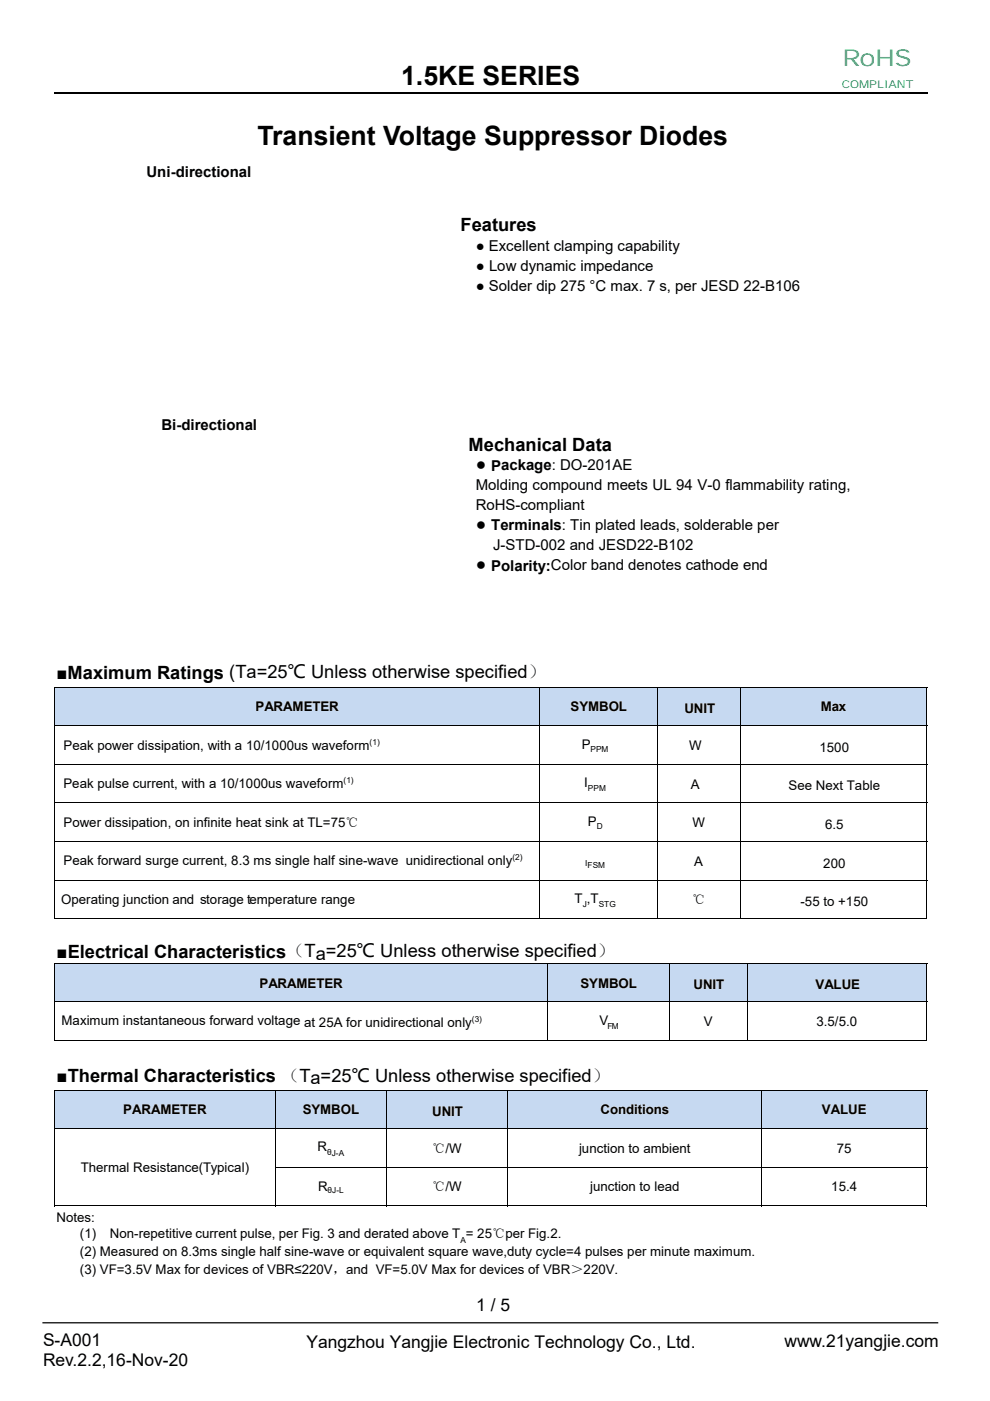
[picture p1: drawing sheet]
<svg xmlns="http://www.w3.org/2000/svg" width="210mm" height="297mm" viewBox="0 0 210 297" stroke-linecap="round" stroke-linejoin="round" font-family="sans-serif">
<defs><g id="words">
<g font-size="5.7">
<text x="85.1" y="18">1.5KE SERIES</text>
<text x="54.6" y="30.6">Transient Voltage Suppressor Diodes</text>
</g>
<text font-size="4.9" fill="#00b050" x="178.7" y="13.9">RoHS</text>
<g font-size="3.9">
<text x="97.7" y="49.1">Features</text>
<text x="99.4" y="95.6">Mechanical Data</text>
<text x="12" y="144">■Maximum Ratings (Ta=25℃ Unless otherwise specified）</text>
<text x="12" y="203.2">■Electrical Characteristics（Ta=25℃ Unless otherwise specified）</text>
<text x="12" y="229.5">■Thermal Characteristics （Ta=25℃ Unless otherwise specified）</text>
</g>
<g font-size="3.7">
<text x="100.9" y="99.7">●</text>
<text x="100.9" y="112.4">●</text>
<text x="100.9" y="120.9">●</text>
<text x="101" y="278">1 / 5</text>
<text x="9.1" y="285.5">S-A001</text>
<text x="65" y="285.7">Yangzhou Yangjie Electronic Technology Co., Ltd.</text>
<text x="166.4" y="285.7">www.21yangjie.com</text>
<text x="9.1" y="289.7">Rev.2.2,16-Nov-20</text>
</g>
<g font-size="3.2">
<text x="31.1" y="37.5">Uni-directional</text>
<text x="100.9" y="53.1">● Excellent clamping capability</text>
<text x="100.9" y="57.4">● Low dynamic impedance</text>
<text x="100.9" y="61.6">● Solder dip 275 °C max. 7 s, per JESD 22-B106</text>
<text x="34.2" y="91.2">Bi-directional</text>
<text x="104.2" y="99.9">Package: DO-201AE</text>
<text x="100.9" y="103.9">Molding compound meets UL 94 V-0 flammability rating,</text>
<text x="100.9" y="108.2">RoHS-compliant</text>
<text x="104.2" y="112.4">Terminals: Tin plated leads, solderable per</text>
<text x="104.6" y="116.6">J-STD-002 and JESD22-B102</text>
<text x="104.2" y="121">Polarity:Color band denotes cathode end</text>
</g>
<g font-size="2.8">
<text x="54.2" y="150.8">PARAMETER</text>
<text x="121" y="150.8">SYMBOL</text>
<text x="145.2" y="151.1">UNIT</text>
<text x="174.1" y="150.8">Max</text>
<text x="13.5" y="158.9">Peak power dissipation, with a 10/1000us waveform</text>
<text x="123.4" y="158.7">P</text>
<text x="146.2" y="159">W</text>
<text x="173.8" y="159.4">1500</text>
<text x="13.5" y="167.1">Peak pulse current, with a 10/1000us waveform</text>
<text x="123.9" y="166.9">I</text>
<text x="146.6" y="167.2">A</text>
<text x="167.2" y="167.6">See Next Table</text>
<text x="13.5" y="175.3">Power dissipation, on infinite heat sink at TL=75℃</text>
<text x="124.7" y="175.1">P</text>
<text x="146.9" y="175.4">W</text>
<text x="175" y="175.7">6.5</text>
<text x="13.5" y="183.5">Peak forward surge current, 8.3 ms single half sine-wave unidirectional only</text>
<text x="147.3" y="183.6">A</text>
<text x="174.6" y="183.9">200</text>
<text x="13" y="191.7">Operating junction and storage temperature range</text>
<text x="121.9" y="191.5">T ,T</text>
<text x="146.8" y="191.8">℃</text>
<text x="169.8" y="192.1">-55 to +150</text>
<text x="55" y="209.4">PARAMETER</text>
<text x="123.1" y="209.4">SYMBOL</text>
<text x="147.1" y="209.7">UNIT</text>
<text x="173" y="209.7">VALUE</text>
<text x="13.1" y="217.3">Maximum instantaneous forward voltage at 25A for unidirectional only</text>
<text x="127.1" y="217.2">V</text>
<text x="149.3" y="217.5">V</text>
<text x="173.2" y="217.5">3.5/5.0</text>
<text x="26.1" y="236.3">PARAMETER</text>
<text x="64.2" y="236.3">SYMBOL</text>
<text x="91.7" y="236.6">UNIT</text>
<text x="127.4" y="236.2">Conditions</text>
<text x="174.3" y="236.2">VALUE</text>
<text x="67.4" y="244.1">R</text>
<text x="91.7" y="244.4">℃/W</text>
<text x="122.8" y="244.4">junction to ambient</text>
<text x="177.5" y="244.4">75</text>
<text x="17.1" y="248.5">Thermal Resistance(Typical)</text>
<text x="67.5" y="252.6">R</text>
<text x="91.7" y="252.6">℃/W</text>
<text x="125.2" y="252.6">junction to lead</text>
<text x="176.3" y="252.6">15.4</text>
<text x="12" y="259.2">Notes:</text>
<text x="17" y="262.4">(1)</text>
<text x="23.3" y="262.4">Non-repetitive current pulse, per Fig. 3 and derated above T = 25℃per Fig.2.</text>
<text x="17" y="266.3">(2) Measured on 8.3ms single half sine-wave or equivalent square wave,duty cycle=4 pulses per minute maximum.</text>
<text x="17" y="270">(3) VF=3.5V Max for devices of VBR≤220V，and VF=5.0V Max for devices of VBR＞220V.</text>
</g>
<text font-size="2.3" fill="#00b050" x="178.5" y="18.7">COMPLIANT</text>
<g font-size="1.8">
<text x="78.4" y="157.9">(1)</text>
<text x="125.3" y="159.5">PPM</text>
<text x="72.9" y="166.1">(1)</text>
<text x="124.7" y="167.7">PPM</text>
<text x="126.6" y="175.8">D</text>
<text x="108.7" y="182.4">(2)</text>
<text x="124.1" y="183.7">IFSM</text>
<text x="123.6" y="192.2">J</text>
<text x="127" y="192.2">STG</text>
<text x="100.1" y="216.6">(3)</text>
<text x="128.9" y="218.1">FM</text>
<text x="69.4" y="244.8">θJ-A</text>
<text x="69.5" y="252.9">θJ-L</text>
<text x="97.7" y="263.5">A</text>
</g>
</g></defs>
<path d="M11.5 19.7h185.2" fill="none" stroke="#000" stroke-width=".25"/>
<path d="M9 280.5h190" fill="none" stroke="#000" stroke-width=".26"/>
<g fill="#c6d9f1">
<path d="M11.6 145.8h102.8v8h-102.8z"/>
<path d="M13.5 148h99.1v3.6h-99.1z"/>
<path d="M114.6 145.8h24.8v8h-24.8z"/>
<path d="M116.4 148h21.2v3.6h-21.2z"/>
<path d="M139.6 145.8h17.3v8h-17.3z"/>
<path d="M141.4 147.7h13.7v4.2h-13.7z"/>
<path d="M157.1 145.8h39.4v8h-39.4z"/>
<path d="M158.9 148h35.8v3.6h-35.8z"/>
</g>
<path d="M11.5 145.6h.1v.2h-.1zM196.5 145.6h.2v.2h-.2zM196.5 194.7h.2v.2h-.2z" fill="#000"/>
<g fill="none" stroke="#000" stroke-width=".21">
<path d="M11.5 145.7h185.2M11.5 153.9h185.2M11.6 145.8v8M11.6 153.9v8.1M114.5 145.8v8M114.5 153.9v8.1M139.5 145.8v8M139.5 153.9v8.1M157 145.8v8M157 153.9v8.1M196.6 145.8v8M196.6 153.9v8.1"/>
<path d="M11.5 162.1h185.2M11.5 170.2h185.2M11.5 178.4h185.2M11.6 162.1v8.1M11.6 170.3v8M11.6 178.5v8M114.5 162.1v8.1M114.5 170.3v8M114.5 178.5v8M139.5 162.1v8.1M139.5 170.3v8M139.5 178.5v8"/>
<path d="M157 162.1v8.1M157 170.3v8M157 178.5v8M196.6 162.1v8.1M196.6 170.3v8M196.6 178.5v8M11.5 186.6h185.2M11.5 194.8h102.9M11.6 186.7v8.2M114.5 186.7v8.2M114.6 194.8h24.8M139.5 186.7v8.2"/>
<path d="M139.6 194.8h17.4M157 186.7v8.2M157.1 194.8h39.4M196.6 186.7v8.2"/>
</g>
<g fill="#c6d9f1">
<path d="M11.6 204.3h104.5v8h-104.5z"/>
<path d="M11.6 206.5h104.5v3.6h-104.5z"/>
<path d="M116.3 204.3h25.6v8h-25.6z"/>
<path d="M116.3 206.5h25.6v3.6h-25.6z"/>
<path d="M142.1 204.3h16.3v8h-16.3z"/>
<path d="M142.1 206.3h16.3v4.1h-16.3z"/>
<path d="M158.5 204.3h38v8h-38z"/>
<path d="M158.5 206.3h38v4.1h-38z"/>
</g>
<path d="M11.5 204.2h.1v.1h-.1zM196.5 204.2h.2v.1h-.2zM196.5 220.5h.2v.2h-.2z" fill="#000"/>
<g fill="none" stroke="#000" stroke-width=".21">
<path d="M11.5 204.2h185.2M11.5 212.4h185.2M11.6 204.3v8M11.6 212.5v8.2M116.2 204.3v8M116.2 212.5v8.2M142 204.3v8M142 212.5v8.2M158.5 204.3v8M158.5 212.5v8.2M196.6 204.3v8M196.6 212.5v8.2"/>
<path d="M11.5 220.6h104.6M116.3 220.6h25.6M142.1 220.6h16.3M158.5 220.6h38"/>
</g>
<g fill="#c6d9f1">
<path d="M11.6 231.2h46.8v8h-46.8z"/>
<path d="M11.6 233.4h46.8v3.6h-46.8z"/>
<path d="M58.5 231.2h23.3v8h-23.3z"/>
<path d="M58.5 233.4h23.3v3.6h-23.3z"/>
<path d="M82 231.2h25.6v8h-25.6z"/>
<path d="M82 233.2h25.6v4.1h-25.6z"/>
<path d="M107.8 231.2h53.7v8h-53.7z"/>
<path d="M107.8 233.6h53.7v3.3h-53.7z"/>
<path d="M161.7 231.2h34.8v8h-34.8z"/>
<path d="M161.7 233.6h34.8v3.3h-34.8z"/>
</g>
<path d="M11.5 231.1h.1v.1h-.1zM196.5 231.1h.2v.1h-.2zM11.5 247.4h.1v.2h-.1zM196.5 255.6h.2v.2h-.2z" fill="#000"/>
<g fill="none" stroke="#000" stroke-width=".21">
<path d="M11.5 231.1h185.2M11.5 239.3h185.2M11.6 231.2v8M11.6 239.4v8M58.5 231.2v8M58.5 239.4v8M81.9 231.2v8M81.9 239.4v8M107.7 231.2v8M107.7 239.4v8M161.6 231.2v8M161.6 239.4v8"/>
<path d="M196.6 231.2v8M196.6 239.4v8M11.5 255.7h46.9M11.6 247.6v8.2M58.4 247.5h138.3M58.5 247.6v8.2M58.5 255.7h23.3M81.9 247.6v8.2M82 255.7h25.6M107.7 247.6v8.2M107.8 255.7h53.7M161.6 247.6v8.2"/>
<path d="M161.7 255.7h34.8M196.6 247.6v8.2"/>
</g>
<g fill="#fff">
<path d="M29.1 70.2h33.3v14.9h-33.3z"/>
<path d="M28.5 119.7h32.6v15h-32.6z"/>
</g>
<use href="#words"/>
</svg>
